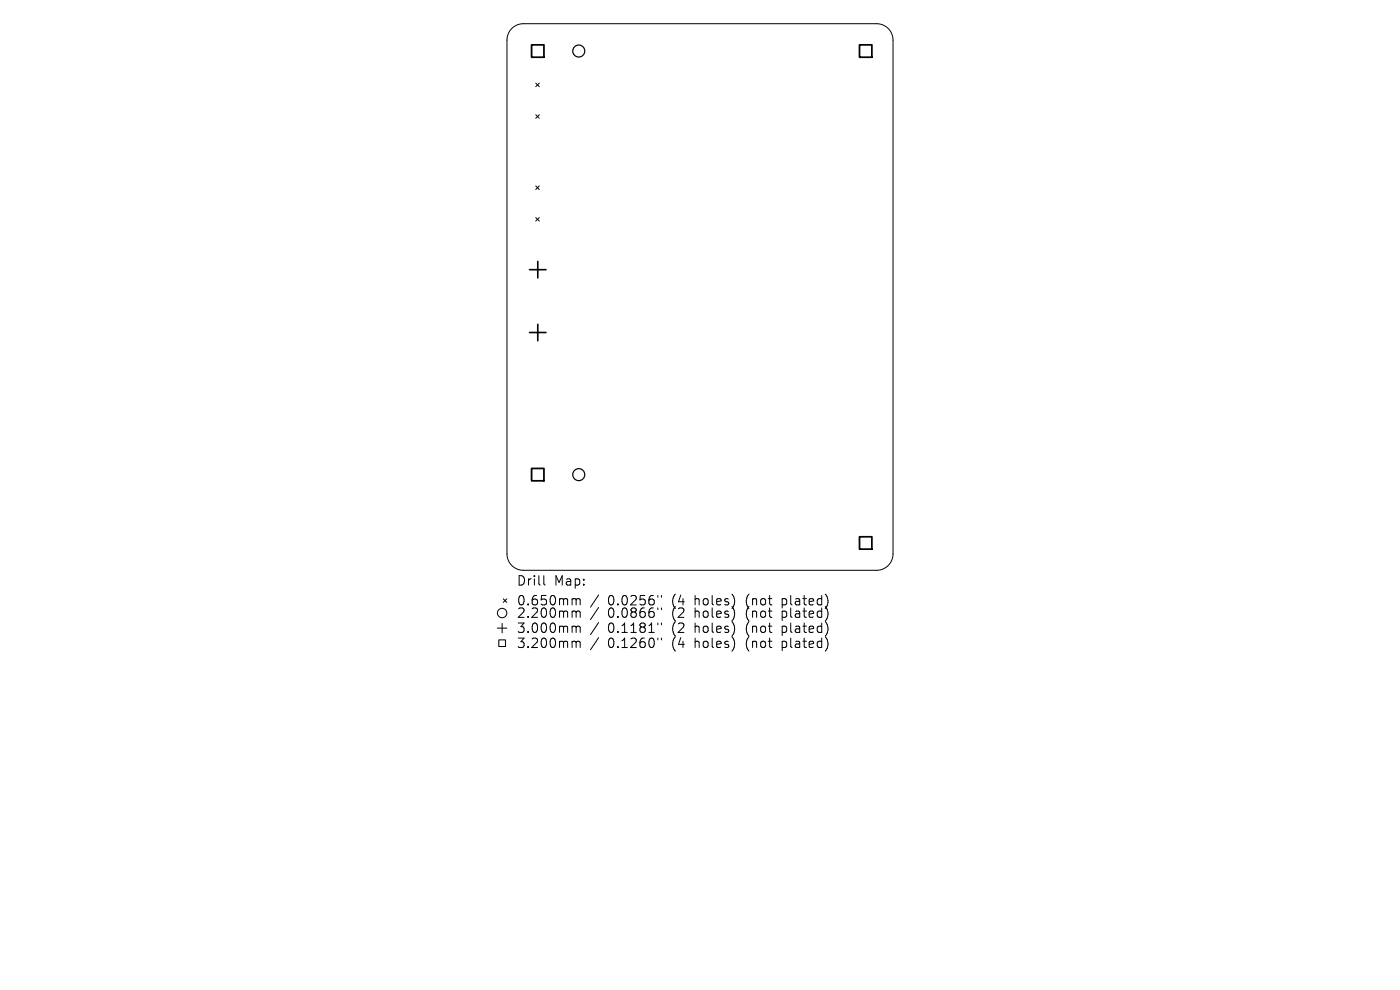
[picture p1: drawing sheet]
<svg xmlns="http://www.w3.org/2000/svg" width="297mm" height="210mm" viewBox="0 0 297 210" stroke-linecap="round" stroke-linejoin="round" font-family="sans-serif">
<defs><g id="words">
<g font-size="2.8">
<text x="109.5" y="124.5">Drill</text>
<text x="117.5" y="124.5">Map:</text>
<text x="109.5" y="128.7">0.650mm</text>
<text x="109.5" y="131.3">2.200mm</text>
<text x="129" y="128.7">0.0256&quot;</text>
<text x="129" y="131.3">0.0866&quot;</text>
<text x="142.7" y="128.7">(4</text>
<text x="142.7" y="131.3">(2</text>
<text x="147.7" y="128.7">holes)</text>
<text x="147.7" y="131.3">holes)</text>
<text x="158.7" y="128.7">(not</text>
<text x="158.7" y="131.3">(not</text>
<text x="166.5" y="128.7">plated)</text>
<text x="166.5" y="131.3">plated)</text>
<text x="109.5" y="134.5">3.000mm</text>
<text x="109.5" y="137.7">3.200mm</text>
<text x="129" y="134.5">0.1181&quot;</text>
<text x="129" y="137.7">0.1260&quot;</text>
<text x="142.7" y="134.5">(2</text>
<text x="142.7" y="137.7">(4</text>
<text x="147.7" y="134.5">holes)</text>
<text x="147.7" y="137.7">holes)</text>
<text x="158.7" y="134.5">(not</text>
<text x="158.7" y="137.7">(not</text>
<text x="166.5" y="134.5">plated)</text>
<text x="166.5" y="137.7">plated)</text>
</g>
</g></defs>
<g fill="none" stroke="#000" stroke-width=".21">
<path d="M108.6 6a3.5 3.5 0 0 1 2.4-1h75a3.5 3.5 0 0 1 3.5 3.5v109a3.5 3.5 0 0 1-3.5 3.5h-75a3.5 3.5 0 0 1-3.4-3.5v-109a3.5 3.5 0 0 1 1-2.5zM113.7 17.6l.7 .8M114.4 17.6l-.7 .8M113.7 39.4l.7 .8M113.7 24.3l.7 .8M114.4 39.4l-.7 .8M114.4 24.3l-.7 .8M113.7 46.1l.7 .8M114.4 46.1l-.7 .8M105.5 133.2h2M105.8 135.7h1.4v1.5h-1.4zM106.5 132.2v2"/>
<path d="M106.8 127l.7 .8M107.5 127l-.7 .8M115.4 122.1v1.7l.3 .3M121.7 127l.4 .1 .1 .2M121.7 129.6h.2l.3 .3M121.7 132.8l.4 .1 .1 .2M121.7 136l.4 .1 .1 .2M122.2 127.3l.3-.3 .5 .1 .1 1.2M122.2 127.3v1M122.2 129.9v1.1M122.2 133.1v1.1M122.2 136.3v1.1"/>
<path d="M122.2 129.9l.3-.3 .5 .1 .1 1.3M122.2 133.1l.3-.3 .5 .1 .1 1.3M122.2 136.3l.3-.3 .5 .1 .1 1.3M127 126.2l-1.7 2.6M127 128.9l-1.7 2.5M127 132.1l-1.7 2.5M127 135.3l-1.7 2.5M139.6 126.3v.4M139.6 129v.3M139.6 132.2v.3M139.6 135.4v.3M140.3 126.3v.4"/>
<path d="M140.3 129v.3M140.3 132.2v.3M140.3 135.4v.3"/>
<circle cx="106.5" cy="130" r="1"/>
</g>
<g fill="none" stroke="#000" stroke-width=".26">
<circle cx="122.8" cy="10.8" r="1.28"/>
<circle cx="122.8" cy="100.7" r="1.28"/>
</g>
<path d="M112.3 57.2h3.5M114.1 55.5v3.4M112.3 70.5h3.5M114.1 68.8v3.5" fill="none" stroke="#000" stroke-width=".35"/>
<path d="M112.8 9.5h2.6v2.6h-2.6zM182.3 9.5h2.7v2.6h-2.7zM112.8 99.4h2.6v2.6h-2.6zM182.3 113.9h2.7v2.6h-2.7z" fill="none" stroke="#000" stroke-width=".37"/>
<use href="#words"/>
</svg>
